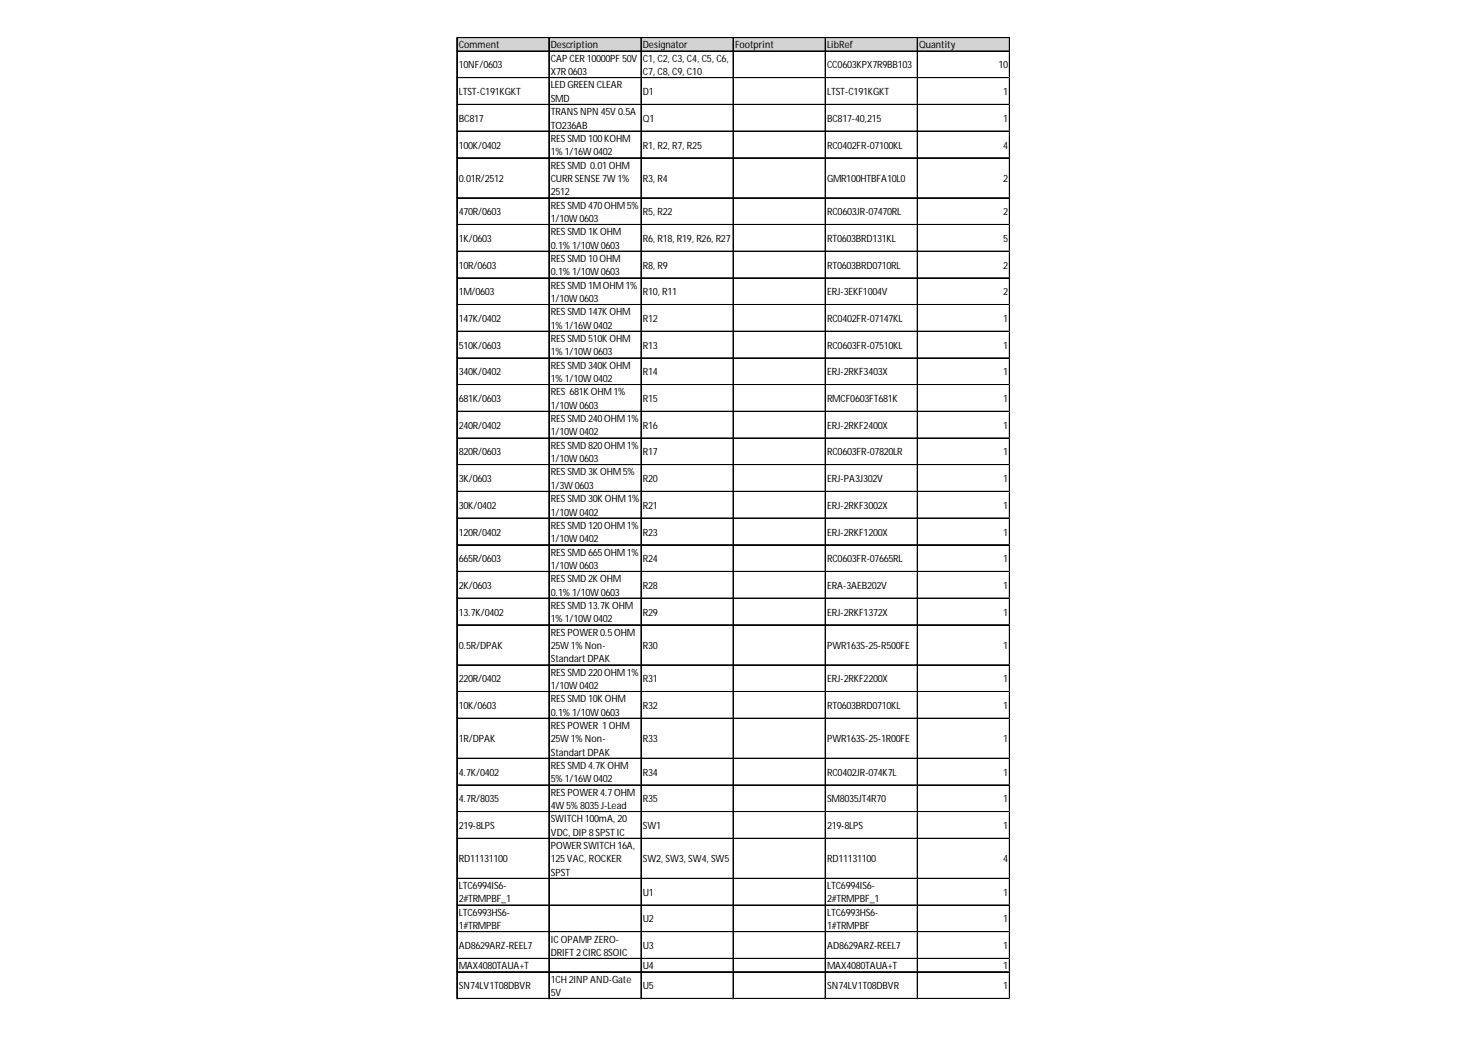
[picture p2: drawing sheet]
<svg xmlns="http://www.w3.org/2000/svg" width="297mm" height="210mm" viewBox="0 0 297 210" stroke-linecap="round" stroke-linejoin="round" font-family="sans-serif">
<defs><g id="words">
<g font-size="2">
<text x="92.8" y="9.8">Comment</text>
<text x="111.5" y="9.8">Description</text>
<text x="130.1" y="9.8">Designator</text>
<text x="148.7" y="9.8">Footprint</text>
<text x="167.4" y="9.8">LibRef</text>
<text x="186" y="9.8">Quantity</text>
<text x="92.8" y="13.8">10NF/0603</text>
<text x="111.5" y="12.5">CAP CER 10000PF 50V</text>
<text x="111.5" y="15.2">X7R 0603</text>
<text x="111.5" y="17.9">LED GREEN CLEAR</text>
<text x="130.1" y="12.5">C1, C2, C3, C4, C5, C6,</text>
<text x="130.1" y="15.2">C7, C8, C9, C10</text>
<text x="167.4" y="13.8">CC0603KPX7R9BB103</text>
<text x="202.1" y="13.8">10</text>
<text x="92.8" y="19.2">LTST-C191KGKT</text>
<text x="111.5" y="20.6">SMD</text>
<text x="111.5" y="23.3">TRANS NPN 45V 0.5A</text>
<text x="130.1" y="19.2">D1</text>
<text x="167.4" y="19.2">LTST-C191KGKT</text>
<text x="203" y="19.2">1</text>
<text x="92.8" y="24.6">BC817</text>
<text x="111.5" y="26">TO236AB</text>
<text x="111.5" y="28.7">RES SMD 100KOHM</text>
<text x="130.1" y="24.6">Q1</text>
<text x="167.4" y="24.6">BC817-40,215</text>
<text x="203" y="24.6">1</text>
<text x="92.8" y="30">100K/0402</text>
<text x="111.5" y="31.4">1% 1/16W 0402</text>
<text x="111.5" y="34.1">RES SMD 0.01OHM</text>
<text x="130.1" y="30">R1, R2, R7, R25</text>
<text x="167.4" y="30">RC0402FR-07100KL</text>
<text x="203" y="30">4</text>
<text x="92.8" y="36.8">0.01R/2512</text>
<text x="111.5" y="36.8">CURR SENSE 7W 1%</text>
<text x="111.5" y="39.5">2512</text>
<text x="130.1" y="36.8">R3, R4</text>
<text x="167.4" y="36.8">GMR100HTBFA10L0</text>
<text x="203" y="36.8">2</text>
<text x="92.8" y="43.5">470R/0603</text>
<text x="111.5" y="42.2">RES SMD 470OHM5%</text>
<text x="111.5" y="44.9">1/10W 0603</text>
<text x="111.5" y="47.6">RES SMD 1K OHM</text>
<text x="130.1" y="43.5">R5, R22</text>
<text x="167.4" y="43.5">RC0603JR-07470RL</text>
<text x="203" y="43.5">2</text>
<text x="92.8" y="48.9">1K/0603</text>
<text x="111.5" y="50.3">0.1% 1/10W 0603</text>
<text x="111.5" y="53">RES SMD 10OHM</text>
<text x="130.1" y="48.9">R6, R18, R19, R26, R27</text>
<text x="167.4" y="48.9">RT0603BRD131KL</text>
<text x="203" y="48.9">5</text>
<text x="92.8" y="54.3">10R/0603</text>
<text x="92.8" y="59.7">1M/0603</text>
<text x="111.5" y="55.7">0.1% 1/10W 0603</text>
<text x="111.5" y="58.4">RES SMD 1MOHM1%</text>
<text x="130.1" y="54.3">R8, R9</text>
<text x="130.1" y="59.7">R10, R11</text>
<text x="167.4" y="54.3">RT0603BRD0710RL</text>
<text x="167.4" y="59.7">ERJ-3EKF1004V</text>
<text x="203" y="54.3">2</text>
<text x="203" y="59.7">2</text>
<text x="92.8" y="65.1">147K/0402</text>
<text x="111.5" y="61.1">1/10W 0603</text>
<text x="111.5" y="63.8">RES SMD 147K OHM</text>
<text x="130.1" y="65.1">R12</text>
<text x="167.4" y="65.1">RC0402FR-07147KL</text>
<text x="203" y="65.1">1</text>
<text x="92.8" y="70.5">510K/0603</text>
<text x="111.5" y="66.5">1% 1/16W 0402</text>
<text x="111.5" y="69.2">RES SMD 510K OHM</text>
<text x="111.5" y="71.9">1% 1/10W 0603</text>
<text x="130.1" y="70.5">R13</text>
<text x="167.4" y="70.5">RC0603FR-07510KL</text>
<text x="203" y="70.5">1</text>
<text x="92.8" y="75.9">340K/0402</text>
<text x="111.5" y="74.6">RES SMD 340K OHM</text>
<text x="111.5" y="77.3">1% 1/10W 0402</text>
<text x="130.1" y="75.9">R14</text>
<text x="167.4" y="75.9">ERJ-2RKF3403X</text>
<text x="203" y="75.9">1</text>
<text x="92.8" y="81.3">681K/0603</text>
<text x="111.5" y="80">RES 681K OHM1%</text>
<text x="111.5" y="82.7">1/10W 0603</text>
<text x="130.1" y="81.3">R15</text>
<text x="167.4" y="81.3">RMCF0603FT681K</text>
<text x="203" y="81.3">1</text>
<text x="92.8" y="86.7">240R/0402</text>
<text x="111.5" y="85.4">RES SMD 240OHM1%</text>
<text x="111.5" y="88.1">1/10W 0402</text>
<text x="130.1" y="86.7">R16</text>
<text x="167.4" y="86.7">ERJ-2RKF2400X</text>
<text x="203" y="86.7">1</text>
<text x="92.8" y="92.1">820R/0603</text>
<text x="111.5" y="90.8">RES SMD 820OHM1%</text>
<text x="111.5" y="93.5">1/10W 0603</text>
<text x="130.1" y="92.1">R17</text>
<text x="167.4" y="92.1">RC0603FR-07820LR</text>
<text x="203" y="92.1">1</text>
<text x="92.8" y="97.5">3K/0603</text>
<text x="111.5" y="96.1">RES SMD 3K OHM5%</text>
<text x="111.5" y="98.8">1/3W 0603</text>
<text x="111.5" y="101.5">RES SMD 30K OHM1%</text>
<text x="130.1" y="97.5">R20</text>
<text x="167.4" y="97.5">ERJ-PA3J302V</text>
<text x="203" y="97.5">1</text>
<text x="92.8" y="102.9">30K/0402</text>
<text x="111.5" y="104.2">1/10W 0402</text>
<text x="111.5" y="106.9">RES SMD 120OHM1%</text>
<text x="130.1" y="102.9">R21</text>
<text x="167.4" y="102.9">ERJ-2RKF3002X</text>
<text x="203" y="102.9">1</text>
<text x="92.8" y="108.3">120R/0402</text>
<text x="92.8" y="113.7">665R/0603</text>
<text x="111.5" y="109.6">1/10W 0402</text>
<text x="111.5" y="112.3">RES SMD 665OHM1%</text>
<text x="130.1" y="108.3">R23</text>
<text x="130.1" y="113.7">R24</text>
<text x="167.4" y="108.3">ERJ-2RKF1200X</text>
<text x="167.4" y="113.7">RC0603FR-07665RL</text>
<text x="203" y="108.3">1</text>
<text x="203" y="113.7">1</text>
<text x="92.8" y="119.1">2K/0603</text>
<text x="111.5" y="115">1/10W 0603</text>
<text x="111.5" y="117.7">RES SMD 2K OHM</text>
<text x="130.1" y="119.1">R28</text>
<text x="167.4" y="119.1">ERA-3AEB202V</text>
<text x="203" y="119.1">1</text>
<text x="92.8" y="124.5">13.7K/0402</text>
<text x="111.5" y="120.4">0.1% 1/10W 0603</text>
<text x="111.5" y="123.1">RES SMD 13.7K OHM</text>
<text x="111.5" y="125.8">1% 1/10W 0402</text>
<text x="130.1" y="124.5">R29</text>
<text x="167.4" y="124.5">ERJ-2RKF1372X</text>
<text x="203" y="124.5">1</text>
<text x="92.8" y="131.2">0.5R/DPAK</text>
<text x="111.5" y="128.5">RES POWER 0.5OHM</text>
<text x="111.5" y="131.2">25W 1% Non-</text>
<text x="130.1" y="131.2">R30</text>
<text x="167.4" y="131.2">PWR163S-25-R500FE</text>
<text x="203" y="131.2">1</text>
<text x="92.8" y="138">220R/0402</text>
<text x="111.5" y="133.9">Standart DPAK</text>
<text x="111.5" y="136.6">RES SMD 220OHM1%</text>
<text x="130.1" y="138">R31</text>
<text x="167.4" y="138">ERJ-2RKF2200X</text>
<text x="203" y="138">1</text>
<text x="92.8" y="143.4">10K/0603</text>
<text x="111.5" y="139.3">1/10W 0402</text>
<text x="111.5" y="142">RES SMD 10K OHM</text>
<text x="130.1" y="143.4">R32</text>
<text x="167.4" y="143.4">RT0603BRD0710KL</text>
<text x="203" y="143.4">1</text>
<text x="111.5" y="144.7">0.1% 1/10W 0603</text>
<text x="111.5" y="147.4">RES POWER 1OHM</text>
<text x="92.8" y="150.1">1R/DPAK</text>
<text x="111.5" y="150.1">25W 1% Non-</text>
<text x="111.5" y="152.8">Standart DPAK</text>
<text x="111.5" y="155.5">RES SMD 4.7K OHM</text>
<text x="130.1" y="150.1">R33</text>
<text x="167.4" y="150.1">PWR163S-25-1R00FE</text>
<text x="203" y="150.1">1</text>
<text x="92.8" y="156.9">4.7K/0402</text>
<text x="111.5" y="158.2">5% 1/16W 0402</text>
<text x="111.5" y="160.9">RES POWER 4.7OHM</text>
<text x="130.1" y="156.9">R34</text>
<text x="167.4" y="156.9">RC0402JR-074K7L</text>
<text x="203" y="156.9">1</text>
<text x="92.8" y="162.3">4.7R/8035</text>
<text x="92.8" y="167.7">219-8LPS</text>
<text x="111.5" y="163.6">4W 5% 8035J-Lead</text>
<text x="111.5" y="166.3">SWITCH 100mA, 20</text>
<text x="130.1" y="162.3">R35</text>
<text x="130.1" y="167.7">SW1</text>
<text x="167.4" y="162.3">SM8035JT4R70</text>
<text x="167.4" y="167.7">219-8LPS</text>
<text x="203" y="162.3">1</text>
<text x="203" y="167.7">1</text>
<text x="111.5" y="169">VDC, DIP 8SPST IC</text>
<text x="111.5" y="171.7">POWER SWITCH 16A,</text>
<text x="92.8" y="174.4">RD11131100</text>
<text x="92.8" y="179.8">LTC6994IS6-</text>
<text x="111.5" y="174.4">125VAC, ROCKER</text>
<text x="111.5" y="177.1">SPST</text>
<text x="130.1" y="174.4">SW2, SW3, SW4, SW5</text>
<text x="167.4" y="174.4">RD11131100</text>
<text x="167.4" y="179.8">LTC6994IS6-</text>
<text x="203" y="174.4">4</text>
<text x="92.8" y="182.5">2#TRMPBF_1</text>
<text x="92.8" y="185.2">LTC6993HS6-</text>
<text x="130.1" y="181.1">U1</text>
<text x="167.4" y="182.5">2#TRMPBF_1</text>
<text x="167.4" y="185.2">LTC6993HS6-</text>
<text x="203" y="181.1">1</text>
<text x="92.8" y="187.9">1#TRMPBF</text>
<text x="92.8" y="191.9">AD8629ARZ-REEL7</text>
<text x="111.5" y="190.6">IC OPAMP ZERO-</text>
<text x="130.1" y="186.5">U2</text>
<text x="130.1" y="191.9">U3</text>
<text x="167.4" y="187.9">1#TRMPBF</text>
<text x="167.4" y="191.9">AD8629ARZ-REEL7</text>
<text x="203" y="186.5">1</text>
<text x="203" y="191.9">1</text>
<text x="92.8" y="196">MAX4080TAUA+T</text>
<text x="111.5" y="193.3">DRIFT 2CIRC 8SOIC</text>
<text x="130.1" y="196">U4</text>
<text x="167.4" y="196">MAX4080TAUA+T</text>
<text x="203" y="196">1</text>
<text x="92.8" y="200">SN74LV1T08DBVR</text>
<text x="111.5" y="198.7">1CH 2INP AND-Gate</text>
<text x="111.5" y="201.4">5V</text>
<text x="130.1" y="200">U5</text>
<text x="167.4" y="200">SN74LV1T08DBVR</text>
<text x="203" y="200">1</text>
</g>
</g></defs>
<path d="M92.5 7.7h111.8v2.7h-111.8z" fill="#d3d3d3"/>
<g fill="none" stroke="#000" stroke-width=".2">
<path d="M92.4 7.6v194.4M92.5 7.6v194.4M92.5 7.6h111.8M92.5 7.7h111.8M92.5 10.3h111.8M92.5 10.4h111.8M92.5 15.7h111.8M92.5 15.8h111.8M111 7.7v194.3M111.1 7.7v194.3M129.7 7.7v194.3M148.3 7.7v194.3"/>
<path d="M148.4 7.7v194.3M167 7.7v194.3M185.6 7.7v194.3M185.7 7.7v194.3M204.2 7.7v194.3M204.3 7.7v194.3M92.5 21.1h111.8M92.5 21.2h111.8M92.5 26.5h111.8M92.5 26.6h111.8M92.5 31.9h111.8M92.5 32h111.8"/>
<path d="M92.5 40h111.8M92.5 40.1h111.8M92.5 45.4h111.8M92.5 50.8h111.8M92.5 56.2h111.8M92.5 61.6h111.8M92.5 67h111.8M92.5 72.4h111.8M92.5 77.8h111.8M92.5 83.2h111.8M92.5 88.6h111.8M92.5 94h111.8"/>
<path d="M92.5 99.3h111.8M92.5 99.4h111.8M92.5 104.7h111.8M92.5 104.8h111.8M92.5 110.1h111.8M92.5 110.2h111.8M92.5 115.5h111.8M92.5 115.6h111.8M92.5 120.9h111.8M92.5 121h111.8M92.5 126.3h111.8M92.5 126.4h111.8"/>
<path d="M92.5 134.4h111.8M92.5 134.5h111.8M92.5 139.8h111.8M92.5 139.9h111.8M92.5 145.2h111.8M92.5 145.3h111.8M92.5 153.3h111.8M92.5 153.4h111.8M92.5 158.7h111.8M92.5 158.8h111.8M92.5 164.1h111.8M92.5 164.2h111.8"/>
<path d="M92.5 169.5h111.8M92.5 169.6h111.8M92.5 177.6h111.8M92.5 177.7h111.8M92.5 183h111.8M92.5 183.1h111.8M92.5 188.4h111.8M92.5 188.5h111.8M92.5 193.8h111.8M92.5 193.9h111.8M92.5 196.5h111.8M92.5 196.6h111.8"/>
<path d="M92.5 201.9h111.8M92.5 202h111.8"/>
</g>
<path d="M92.4 202v.1" fill="none" stroke="#d4d4d4" stroke-width=".2"/>
<path d="M92.4 202l.1 .1z" fill="#d4d4d4"/>
<path d="M111 202v.1" fill="none" stroke="#d4d4d4" stroke-width=".2"/>
<path d="M111 202l.2 .1z" fill="#d4d4d4"/>
<path d="M129.7 202v.1" fill="none" stroke="#d4d4d4" stroke-width=".2"/>
<path d="M129.7 202l.1 .1z" fill="#d4d4d4"/>
<path d="M148.3 202v.1" fill="none" stroke="#d4d4d4" stroke-width=".2"/>
<path d="M148.3 202l.2 .1z" fill="#d4d4d4"/>
<path d="M167 202v.1" fill="none" stroke="#d4d4d4" stroke-width=".2"/>
<path d="M167 202l.1 .1z" fill="#d4d4d4"/>
<path d="M185.6 202v.1" fill="none" stroke="#d4d4d4" stroke-width=".2"/>
<path d="M185.6 202l.1 .1z" fill="#d4d4d4"/>
<path d="M204.2 202v.1" fill="none" stroke="#d4d4d4" stroke-width=".2"/>
<use href="#words"/>
</svg>
